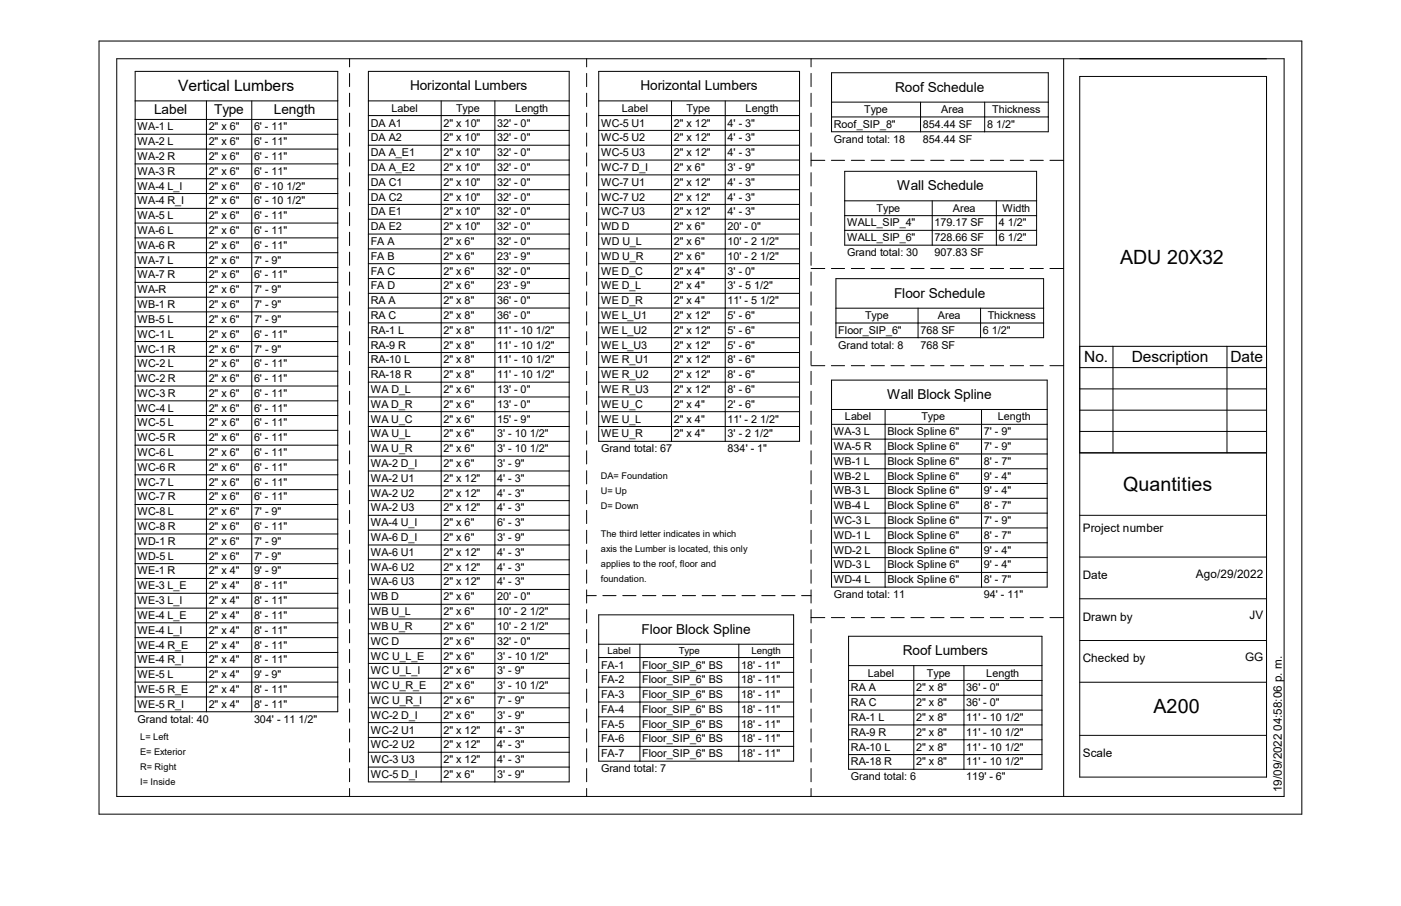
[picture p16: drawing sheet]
<svg xmlns="http://www.w3.org/2000/svg" width="432mm" height="279mm" viewBox="0 0 432 279" stroke-linecap="round" stroke-linejoin="round" font-family="sans-serif">
<defs><g id="words">
<g font-size="6.1">
<text x="345.2" y="81.5">ADU 20X32</text>
<text x="346.2" y="151.5">Quantities</text>
<text x="355.5" y="219.9">A200</text>
</g>
<g font-size="4.8">
<text x="54.9" y="28.1">Vertical Lumbers</text>
<text x="334.2" y="111.6">No.</text>
<text x="348.8" y="111.6">Description</text>
<text x="379.2" y="111.6">Date</text>
</g>
<g font-size="4.2">
<text x="126.4" y="27.9">Horizontal Lumbers</text>
<text x="197.4" y="27.9">Horizontal Lumbers</text>
<text x="275.9" y="28.3">Roof Schedule</text>
<text x="47.5" y="35.3">Label</text>
<text x="66" y="35.3">Type</text>
<text x="84.4" y="35.3">Length</text>
<text x="276.5" y="58.7">Wall Schedule</text>
<text x="275.5" y="91.8">Floor Schedule</text>
<text x="273.4" y="123.1">Wall Block Spline</text>
<text x="197.7" y="195.5">Floor Block Spline</text>
<text x="278.2" y="202.1">Roof Lumbers</text>
</g>
<g font-size="3.6">
<text x="333.7" y="164">Project number</text>
<text x="333.7" y="178.6">Date</text>
<text x="368.6" y="178.1">Ago/29/2022</text>
<text x="333.7" y="191.5">Drawn by</text>
<text x="385.1" y="190.9">JV</text>
<text x="383.8" y="203.8">GG</text>
<text x="333.7" y="204.3">Checked by</text>
<text x="333.7" y="233.6">Scale</text>
<text x="395.1" y="244.2" transform="rotate(-90 395.1 244.2)">19/09/2022 04:58:06 p. m.</text>
</g>
<g font-size="3.3">
<text x="120.6" y="34.5">Label</text>
<text x="140.6" y="34.5">Type</text>
<text x="158.8" y="34.5">Length</text>
<text x="191.6" y="34.5">Label</text>
<text x="211.5" y="34.5">Type</text>
<text x="229.8" y="34.5">Length</text>
<text x="266.3" y="34.9">Type</text>
<text x="290.1" y="34.9">Area</text>
<text x="305.8" y="34.9">Thickness</text>
<text x="42.4" y="40.2">WA-1 L</text>
<text x="64.3" y="40.2">2&quot; x 6&quot;</text>
<text x="78.3" y="40.2">6' - 11&quot;</text>
<text x="114.3" y="39">DA A1</text>
<text x="136.7" y="39">2&quot; x 10&quot;</text>
<text x="153.2" y="39">32' - 0&quot;</text>
<text x="185.2" y="39">WC-5 U1</text>
<text x="207.7" y="39">2&quot; x 12&quot;</text>
<text x="224.2" y="39">4' - 3&quot;</text>
<text x="257" y="39.5">Roof_SIP_8&quot;</text>
<text x="284.4" y="39.5">854.44 SF</text>
<text x="304.2" y="39.5">8 1/2&quot;</text>
<text x="42.4" y="44.8">WA-2 L</text>
<text x="64.3" y="44.8">2&quot; x 6&quot;</text>
<text x="78.3" y="44.8">6' - 11&quot;</text>
<text x="114.3" y="43.6">DA A2</text>
<text x="136.7" y="43.6">2&quot; x 10&quot;</text>
<text x="153.2" y="43.6">32' - 0&quot;</text>
<text x="185.2" y="43.6">WC-5 U2</text>
<text x="207.7" y="43.6">2&quot; x 12&quot;</text>
<text x="224.2" y="43.6">4' - 3&quot;</text>
<text x="257" y="44">Grand total: 18</text>
<text x="284.4" y="44">854.44 SF</text>
<text x="42.4" y="49.4">WA-2 R</text>
<text x="42.4" y="53.9">WA-3 R</text>
<text x="64.3" y="49.4">2&quot; x 6&quot;</text>
<text x="64.3" y="53.9">2&quot; x 6&quot;</text>
<text x="78.3" y="49.4">6' - 11&quot;</text>
<text x="78.3" y="53.9">6' - 11&quot;</text>
<text x="114.3" y="48.2">DA A_E1</text>
<text x="114.3" y="52.7">DA A_E2</text>
<text x="136.7" y="48.2">2&quot; x 10&quot;</text>
<text x="136.7" y="52.7">2&quot; x 10&quot;</text>
<text x="153.2" y="48.2">32' - 0&quot;</text>
<text x="153.2" y="52.7">32' - 0&quot;</text>
<text x="185.2" y="48.2">WC-5 U3</text>
<text x="185.2" y="52.7">WC-7 D_I</text>
<text x="207.7" y="48.2">2&quot; x 12&quot;</text>
<text x="207.7" y="52.7">2&quot; x 6&quot;</text>
<text x="224.2" y="48.2">4' - 3&quot;</text>
<text x="224.2" y="52.7">3' - 9&quot;</text>
<text x="42.4" y="58.5">WA-4 L_I</text>
<text x="64.3" y="58.5">2&quot; x 6&quot;</text>
<text x="78.3" y="58.5">6' - 10 1/2&quot;</text>
<text x="114.3" y="57.3">DA C1</text>
<text x="136.7" y="57.3">2&quot; x 10&quot;</text>
<text x="153.2" y="57.3">32' - 0&quot;</text>
<text x="185.2" y="57.3">WC-7 U1</text>
<text x="207.7" y="57.3">2&quot; x 12&quot;</text>
<text x="224.2" y="57.3">4' - 3&quot;</text>
<text x="42.4" y="63">WA-4 R_I</text>
<text x="64.3" y="63">2&quot; x 6&quot;</text>
<text x="78.3" y="63">6' - 10 1/2&quot;</text>
<text x="114.3" y="61.8">DA C2</text>
<text x="136.7" y="61.8">2&quot; x 10&quot;</text>
<text x="153.2" y="61.8">32' - 0&quot;</text>
<text x="185.2" y="61.8">WC-7 U2</text>
<text x="207.7" y="61.8">2&quot; x 12&quot;</text>
<text x="224.2" y="61.8">4' - 3&quot;</text>
<text x="270.2" y="65.3">Type</text>
<text x="293.7" y="65.3">Area</text>
<text x="309" y="65.3">Width</text>
<text x="42.4" y="67.6">WA-5 L</text>
<text x="64.3" y="67.6">2&quot; x 6&quot;</text>
<text x="78.3" y="67.6">6' - 11&quot;</text>
<text x="114.3" y="66.4">DA E1</text>
<text x="114.3" y="71">DA E2</text>
<text x="136.7" y="66.4">2&quot; x 10&quot;</text>
<text x="136.7" y="71">2&quot; x 10&quot;</text>
<text x="153.2" y="66.4">32' - 0&quot;</text>
<text x="153.2" y="71">32' - 0&quot;</text>
<text x="185.2" y="66.4">WC-7 U3</text>
<text x="185.2" y="71">WD D</text>
<text x="207.7" y="66.4">2&quot; x 12&quot;</text>
<text x="207.7" y="71">2&quot; x 6&quot;</text>
<text x="224.2" y="66.4">4' - 3&quot;</text>
<text x="224.2" y="71">20' - 0&quot;</text>
<text x="261.1" y="69.8">WALL_SIP_4&quot;</text>
<text x="288" y="69.8">179.17 SF</text>
<text x="307.8" y="69.8">4 1/2&quot;</text>
<text x="42.4" y="72.2">WA-6 L</text>
<text x="42.4" y="76.7">WA-6 R</text>
<text x="64.3" y="72.2">2&quot; x 6&quot;</text>
<text x="64.3" y="76.7">2&quot; x 6&quot;</text>
<text x="78.3" y="72.2">6' - 11&quot;</text>
<text x="78.3" y="76.7">6' - 11&quot;</text>
<text x="114.3" y="75.6">FA A</text>
<text x="136.7" y="75.6">2&quot; x 6&quot;</text>
<text x="153.2" y="75.6">32' - 0&quot;</text>
<text x="185.2" y="75.6">WD U_L</text>
<text x="207.7" y="75.6">2&quot; x 6&quot;</text>
<text x="224.2" y="75.6">10' - 2 1/2&quot;</text>
<text x="261.1" y="74.4">WALL_SIP_6&quot;</text>
<text x="288" y="74.4">728.66 SF</text>
<text x="307.8" y="74.4">6 1/2&quot;</text>
<text x="42.4" y="81.3">WA-7 L</text>
<text x="64.3" y="81.3">2&quot; x 6&quot;</text>
<text x="78.3" y="81.3">7' - 9&quot;</text>
<text x="114.3" y="80.1">FA B</text>
<text x="136.7" y="80.1">2&quot; x 6&quot;</text>
<text x="153.2" y="80.1">23' - 9&quot;</text>
<text x="185.2" y="80.1">WD U_R</text>
<text x="207.7" y="80.1">2&quot; x 6&quot;</text>
<text x="224.2" y="80.1">10' - 2 1/2&quot;</text>
<text x="261.1" y="79">Grand total: 30</text>
<text x="288" y="79">907.83 SF</text>
<text x="42.4" y="85.9">WA-7 R</text>
<text x="64.3" y="85.9">2&quot; x 6&quot;</text>
<text x="78.3" y="85.9">6' - 11&quot;</text>
<text x="114.3" y="84.7">FA C</text>
<text x="114.3" y="89.2">FA D</text>
<text x="136.7" y="84.7">2&quot; x 6&quot;</text>
<text x="136.7" y="89.2">2&quot; x 6&quot;</text>
<text x="153.2" y="84.7">32' - 0&quot;</text>
<text x="153.2" y="89.2">23' - 9&quot;</text>
<text x="185.2" y="84.7">WE D_C</text>
<text x="185.2" y="89.2">WE D_L</text>
<text x="207.7" y="84.7">2&quot; x 4&quot;</text>
<text x="207.7" y="89.2">2&quot; x 4&quot;</text>
<text x="224.2" y="84.7">3' - 0&quot;</text>
<text x="224.2" y="89.2">3' - 5 1/2&quot;</text>
<text x="42.4" y="90.4">WA-R</text>
<text x="42.4" y="95">WB-1 R</text>
<text x="64.3" y="90.4">2&quot; x 6&quot;</text>
<text x="64.3" y="95">2&quot; x 6&quot;</text>
<text x="78.3" y="90.4">7' - 9&quot;</text>
<text x="78.3" y="95">7' - 9&quot;</text>
<text x="114.3" y="93.8">RA A</text>
<text x="136.7" y="93.8">2&quot; x 8&quot;</text>
<text x="153.2" y="93.8">36' - 0&quot;</text>
<text x="185.2" y="93.8">WE D_R</text>
<text x="207.7" y="93.8">2&quot; x 4&quot;</text>
<text x="224.2" y="93.8">11' - 5 1/2&quot;</text>
<text x="42.4" y="99.6">WB-5 L</text>
<text x="64.3" y="99.6">2&quot; x 6&quot;</text>
<text x="78.3" y="99.6">7' - 9&quot;</text>
<text x="114.3" y="98.4">RA C</text>
<text x="136.7" y="98.4">2&quot; x 8&quot;</text>
<text x="153.2" y="98.4">36' - 0&quot;</text>
<text x="185.2" y="98.4">WE L_U1</text>
<text x="207.7" y="98.4">2&quot; x 12&quot;</text>
<text x="224.2" y="98.4">5' - 6&quot;</text>
<text x="266.6" y="98.4">Type</text>
<text x="289.1" y="98.4">Area</text>
<text x="304.4" y="98.4">Thickness</text>
<text x="42.4" y="104.1">WC-1 L</text>
<text x="64.3" y="104.1">2&quot; x 6&quot;</text>
<text x="78.3" y="104.1">6' - 11&quot;</text>
<text x="114.3" y="103">RA-1 L</text>
<text x="114.3" y="107.5">RA-9 R</text>
<text x="136.7" y="103">2&quot; x 8&quot;</text>
<text x="136.7" y="107.5">2&quot; x 8&quot;</text>
<text x="153.2" y="103">11' - 10 1/2&quot;</text>
<text x="153.2" y="107.5">11' - 10 1/2&quot;</text>
<text x="185.2" y="103">WE L_U2</text>
<text x="185.2" y="107.5">WE L_U3</text>
<text x="207.7" y="103">2&quot; x 12&quot;</text>
<text x="207.7" y="107.5">2&quot; x 12&quot;</text>
<text x="224.2" y="103">5' - 6&quot;</text>
<text x="224.2" y="107.5">5' - 6&quot;</text>
<text x="258.4" y="103">Floor_SIP_6&quot;</text>
<text x="258.4" y="107.5">Grand total: 8</text>
<text x="283.7" y="103">768 SF</text>
<text x="283.7" y="107.5">768 SF</text>
<text x="302.9" y="103">6 1/2&quot;</text>
<text x="42.4" y="108.7">WC-1 R</text>
<text x="42.4" y="113.2">WC-2 L</text>
<text x="64.3" y="108.7">2&quot; x 6&quot;</text>
<text x="64.3" y="113.2">2&quot; x 6&quot;</text>
<text x="78.3" y="108.7">7' - 9&quot;</text>
<text x="78.3" y="113.2">6' - 11&quot;</text>
<text x="114.3" y="112.1">RA-10 L</text>
<text x="136.7" y="112.1">2&quot; x 8&quot;</text>
<text x="153.2" y="112.1">11' - 10 1/2&quot;</text>
<text x="185.2" y="112.1">WE R_U1</text>
<text x="207.7" y="112.1">2&quot; x 12&quot;</text>
<text x="224.2" y="112.1">8' - 6&quot;</text>
<text x="42.4" y="117.8">WC-2 R</text>
<text x="64.3" y="117.8">2&quot; x 6&quot;</text>
<text x="78.3" y="117.8">6' - 11&quot;</text>
<text x="114.3" y="116.6">RA-18 R</text>
<text x="136.7" y="116.6">2&quot; x 8&quot;</text>
<text x="153.2" y="116.6">11' - 10 1/2&quot;</text>
<text x="185.2" y="116.6">WE R_U2</text>
<text x="207.7" y="116.6">2&quot; x 12&quot;</text>
<text x="224.2" y="116.6">8' - 6&quot;</text>
<text x="42.4" y="122.4">WC-3 R</text>
<text x="64.3" y="122.4">2&quot; x 6&quot;</text>
<text x="78.3" y="122.4">6' - 11&quot;</text>
<text x="114.3" y="121.2">WA D_L</text>
<text x="114.3" y="125.8">WA D_R</text>
<text x="136.7" y="121.2">2&quot; x 6&quot;</text>
<text x="136.7" y="125.8">2&quot; x 6&quot;</text>
<text x="153.2" y="121.2">13' - 0&quot;</text>
<text x="153.2" y="125.8">13' - 0&quot;</text>
<text x="185.2" y="121.2">WE R_U3</text>
<text x="185.2" y="125.8">WE U_C</text>
<text x="207.7" y="121.2">2&quot; x 12&quot;</text>
<text x="207.7" y="125.8">2&quot; x 4&quot;</text>
<text x="224.2" y="121.2">8' - 6&quot;</text>
<text x="224.2" y="125.8">2' - 6&quot;</text>
<text x="42.4" y="127">WC-4 L</text>
<text x="42.4" y="131.5">WC-5 L</text>
<text x="64.3" y="127">2&quot; x 6&quot;</text>
<text x="64.3" y="131.5">2&quot; x 6&quot;</text>
<text x="78.3" y="127">6' - 11&quot;</text>
<text x="78.3" y="131.5">6' - 11&quot;</text>
<text x="114.3" y="130.3">WA U_C</text>
<text x="136.7" y="130.3">2&quot; x 6&quot;</text>
<text x="153.2" y="130.3">15' - 9&quot;</text>
<text x="185.2" y="130.3">WE U_L</text>
<text x="207.7" y="130.3">2&quot; x 4&quot;</text>
<text x="224.2" y="130.3">11' - 2 1/2&quot;</text>
<text x="260.4" y="129.7">Label</text>
<text x="284" y="129.7">Type</text>
<text x="307.5" y="129.7">Length</text>
<text x="42.4" y="136.1">WC-5 R</text>
<text x="64.3" y="136.1">2&quot; x 6&quot;</text>
<text x="78.3" y="136.1">6' - 11&quot;</text>
<text x="114.3" y="134.9">WA U_L</text>
<text x="136.7" y="134.9">2&quot; x 6&quot;</text>
<text x="153.2" y="134.9">3' - 10 1/2&quot;</text>
<text x="185.2" y="134.9">WE U_R</text>
<text x="207.7" y="134.9">2&quot; x 4&quot;</text>
<text x="224.2" y="134.9">3' - 2 1/2&quot;</text>
<text x="257" y="134.2">WA-3 L</text>
<text x="273.5" y="134.2">Block Spline 6&quot;</text>
<text x="303.2" y="134.2">7' - 9&quot;</text>
<text x="42.4" y="140.7">WC-6 L</text>
<text x="64.3" y="140.7">2&quot; x 6&quot;</text>
<text x="78.3" y="140.7">6' - 11&quot;</text>
<text x="114.3" y="139.5">WA U_R</text>
<text x="136.7" y="139.5">2&quot; x 6&quot;</text>
<text x="153.2" y="139.5">3' - 10 1/2&quot;</text>
<text x="185.2" y="139.5">Grand total: 67</text>
<text x="224.2" y="139.5">834' - 1&quot;</text>
<text x="257" y="138.8">WA-5 R</text>
<text x="257" y="143.3">WB-1 L</text>
<text x="273.5" y="138.8">Block Spline 6&quot;</text>
<text x="273.5" y="143.3">Block Spline 6&quot;</text>
<text x="303.2" y="143.3">8' - 7&quot;</text>
<text x="303.2" y="138.8">7' - 9&quot;</text>
<text x="42.4" y="145.2">WC-6 R</text>
<text x="42.4" y="149.8">WC-7 L</text>
<text x="64.3" y="145.2">2&quot; x 6&quot;</text>
<text x="64.3" y="149.8">2&quot; x 6&quot;</text>
<text x="78.3" y="145.2">6' - 11&quot;</text>
<text x="78.3" y="149.8">6' - 11&quot;</text>
<text x="114.3" y="144">WA-2 D_I</text>
<text x="114.3" y="148.6">WA-2 U1</text>
<text x="136.7" y="144">2&quot; x 6&quot;</text>
<text x="136.7" y="148.6">2&quot; x 12&quot;</text>
<text x="153.2" y="144">3' - 9&quot;</text>
<text x="153.2" y="148.6">4' - 3&quot;</text>
<text x="257" y="147.9">WB-2 L</text>
<text x="273.5" y="147.9">Block Spline 6&quot;</text>
<text x="303.2" y="147.9">9' - 4&quot;</text>
<text x="42.4" y="154.3">WC-7 R</text>
<text x="64.3" y="154.3">2&quot; x 6&quot;</text>
<text x="78.3" y="154.3">6' - 11&quot;</text>
<text x="114.3" y="153.2">WA-2 U2</text>
<text x="136.7" y="153.2">2&quot; x 12&quot;</text>
<text x="153.2" y="153.2">4' - 3&quot;</text>
<text x="257" y="152.5">WB-3 L</text>
<text x="273.5" y="152.5">Block Spline 6&quot;</text>
<text x="303.2" y="152.5">9' - 4&quot;</text>
<text x="42.4" y="158.9">WC-8 L</text>
<text x="64.3" y="158.9">2&quot; x 6&quot;</text>
<text x="78.3" y="158.9">7' - 9&quot;</text>
<text x="114.3" y="157.7">WA-2 U3</text>
<text x="136.7" y="157.7">2&quot; x 12&quot;</text>
<text x="153.2" y="157.7">4' - 3&quot;</text>
<text x="257" y="157.1">WB-4 L</text>
<text x="257" y="161.6">WC-3 L</text>
<text x="273.5" y="157.1">Block Spline 6&quot;</text>
<text x="273.5" y="161.6">Block Spline 6&quot;</text>
<text x="303.2" y="157.1">8' - 7&quot;</text>
<text x="303.2" y="161.6">7' - 9&quot;</text>
<text x="42.4" y="163.5">WC-8 R</text>
<text x="64.3" y="163.5">2&quot; x 6&quot;</text>
<text x="78.3" y="163.5">6' - 11&quot;</text>
<text x="114.3" y="162.3">WA-4 U_I</text>
<text x="114.3" y="166.9">WA-6 D_I</text>
<text x="136.7" y="162.3">2&quot; x 6&quot;</text>
<text x="136.7" y="166.9">2&quot; x 6&quot;</text>
<text x="153.2" y="162.3">6' - 3&quot;</text>
<text x="153.2" y="166.9">3' - 9&quot;</text>
<text x="257" y="166.2">WD-1 L</text>
<text x="273.5" y="166.2">Block Spline 6&quot;</text>
<text x="303.2" y="166.2">8' - 7&quot;</text>
<text x="42.4" y="168.1">WD-1 R</text>
<text x="42.4" y="172.6">WD-5 L</text>
<text x="64.3" y="168.1">2&quot; x 6&quot;</text>
<text x="64.3" y="172.6">2&quot; x 6&quot;</text>
<text x="78.3" y="168.1">7' - 9&quot;</text>
<text x="78.3" y="172.6">7' - 9&quot;</text>
<text x="114.3" y="171.4">WA-6 U1</text>
<text x="136.7" y="171.4">2&quot; x 12&quot;</text>
<text x="153.2" y="171.4">4' - 3&quot;</text>
<text x="257" y="170.7">WD-2 L</text>
<text x="273.5" y="170.7">Block Spline 6&quot;</text>
<text x="303.2" y="170.7">9' - 4&quot;</text>
<text x="42.4" y="177.2">WE-1 R</text>
<text x="64.3" y="177.2">2&quot; x 4&quot;</text>
<text x="78.3" y="177.2">9' - 9&quot;</text>
<text x="114.3" y="176">WA-6 U2</text>
<text x="136.7" y="176">2&quot; x 12&quot;</text>
<text x="153.2" y="176">4' - 3&quot;</text>
<text x="257" y="175.3">WD-3 L</text>
<text x="257" y="179.9">WD-4 L</text>
<text x="273.5" y="175.3">Block Spline 6&quot;</text>
<text x="273.5" y="179.9">Block Spline 6&quot;</text>
<text x="303.2" y="175.3">9' - 4&quot;</text>
<text x="303.2" y="179.9">8' - 7&quot;</text>
<text x="42.4" y="181.7">WE-3 L_E</text>
<text x="64.3" y="181.7">2&quot; x 4&quot;</text>
<text x="78.3" y="181.7">8' - 11&quot;</text>
<text x="114.3" y="180.5">WA-6 U3</text>
<text x="114.3" y="185.1">WB D</text>
<text x="136.7" y="180.5">2&quot; x 12&quot;</text>
<text x="136.7" y="185.1">2&quot; x 6&quot;</text>
<text x="153.2" y="180.5">4' - 3&quot;</text>
<text x="153.2" y="185.1">20' - 0&quot;</text>
<text x="257" y="184.4">Grand total: 11</text>
<text x="303.2" y="184.4">94' - 11&quot;</text>
<text x="42.4" y="186.3">WE-3 L_I</text>
<text x="42.4" y="190.9">WE-4 L_E</text>
<text x="64.3" y="186.3">2&quot; x 4&quot;</text>
<text x="64.3" y="190.9">2&quot; x 4&quot;</text>
<text x="78.3" y="186.3">8' - 11&quot;</text>
<text x="78.3" y="190.9">8' - 11&quot;</text>
<text x="114.3" y="189.7">WB U_L</text>
<text x="136.7" y="189.7">2&quot; x 6&quot;</text>
<text x="153.2" y="189.7">10' - 2 1/2&quot;</text>
<text x="42.4" y="195.5">WE-4 L_I</text>
<text x="64.3" y="195.5">2&quot; x 4&quot;</text>
<text x="78.3" y="195.5">8' - 11&quot;</text>
<text x="114.3" y="194.3">WB U_R</text>
<text x="136.7" y="194.3">2&quot; x 6&quot;</text>
<text x="153.2" y="194.3">10' - 2 1/2&quot;</text>
<text x="42.4" y="200">WE-4 R_E</text>
<text x="64.3" y="200">2&quot; x 4&quot;</text>
<text x="78.3" y="200">8' - 11&quot;</text>
<text x="114.3" y="198.8">WC D</text>
<text x="114.3" y="203.4">WC U_L_E</text>
<text x="136.7" y="198.8">2&quot; x 6&quot;</text>
<text x="136.7" y="203.4">2&quot; x 6&quot;</text>
<text x="153.2" y="198.8">32' - 0&quot;</text>
<text x="153.2" y="203.4">3' - 10 1/2&quot;</text>
<text x="42.4" y="204.6">WE-4 R_I</text>
<text x="42.4" y="209.1">WE-5 L</text>
<text x="64.3" y="204.6">2&quot; x 4&quot;</text>
<text x="64.3" y="209.1">2&quot; x 4&quot;</text>
<text x="78.3" y="204.6">8' - 11&quot;</text>
<text x="78.3" y="209.1">9' - 9&quot;</text>
<text x="114.3" y="207.9">WC U_L_I</text>
<text x="136.7" y="207.9">2&quot; x 6&quot;</text>
<text x="153.2" y="207.9">3' - 9&quot;</text>
<text x="185.2" y="206.2">FA-1</text>
<text x="198" y="206.2">Floor_SIP_6&quot; BS</text>
<text x="228.4" y="206.2">18' - 11&quot;</text>
<text x="267.5" y="208.7">Label</text>
<text x="285.7" y="208.7">Type</text>
<text x="304" y="208.7">Length</text>
<text x="42.4" y="213.7">WE-5 R_E</text>
<text x="64.3" y="213.7">2&quot; x 4&quot;</text>
<text x="78.3" y="213.7">8' - 11&quot;</text>
<text x="114.3" y="212.5">WC U_R_E</text>
<text x="136.7" y="212.5">2&quot; x 6&quot;</text>
<text x="153.2" y="212.5">3' - 10 1/2&quot;</text>
<text x="185.2" y="210.7">FA-2</text>
<text x="185.2" y="215.3">FA-3</text>
<text x="198" y="210.7">Floor_SIP_6&quot; BS</text>
<text x="198" y="215.3">Floor_SIP_6&quot; BS</text>
<text x="228.4" y="210.7">18' - 11&quot;</text>
<text x="228.4" y="215.3">18' - 11&quot;</text>
<text x="262.3" y="213.2">RA A</text>
<text x="282.4" y="213.2">2&quot; x 8&quot;</text>
<text x="297.8" y="213.2">36' - 0&quot;</text>
<text x="42.4" y="218.3">WE-5 R_I</text>
<text x="64.3" y="218.3">2&quot; x 4&quot;</text>
<text x="78.3" y="218.3">8' - 11&quot;</text>
<text x="114.3" y="217.1">WC U_R_I</text>
<text x="114.3" y="221.7">WC-2 D_I</text>
<text x="136.7" y="217.1">2&quot; x 6&quot;</text>
<text x="136.7" y="221.7">2&quot; x 6&quot;</text>
<text x="153.2" y="217.1">7' - 9&quot;</text>
<text x="153.2" y="221.7">3' - 9&quot;</text>
<text x="185.2" y="219.8">FA-4</text>
<text x="198" y="219.8">Floor_SIP_6&quot; BS</text>
<text x="228.4" y="219.8">18' - 11&quot;</text>
<text x="262.3" y="217.8">RA C</text>
<text x="282.4" y="217.8">2&quot; x 8&quot;</text>
<text x="297.8" y="217.8">36' - 0&quot;</text>
<text x="42.4" y="222.8">Grand total: 40</text>
<text x="78.3" y="222.8">304' - 11 1/2&quot;</text>
<text x="114.3" y="226.2">WC-2 U1</text>
<text x="136.7" y="226.2">2&quot; x 12&quot;</text>
<text x="153.2" y="226.2">4' - 3&quot;</text>
<text x="185.2" y="224.4">FA-5</text>
<text x="198" y="224.4">Floor_SIP_6&quot; BS</text>
<text x="228.4" y="224.4">18' - 11&quot;</text>
<text x="262.3" y="222.3">RA-1 L</text>
<text x="262.3" y="226.9">RA-9 R</text>
<text x="282.4" y="222.3">2&quot; x 8&quot;</text>
<text x="282.4" y="226.9">2&quot; x 8&quot;</text>
<text x="297.8" y="222.3">11' - 10 1/2&quot;</text>
<text x="297.8" y="226.9">11' - 10 1/2&quot;</text>
<text x="114.3" y="230.8">WC-2 U2</text>
<text x="136.7" y="230.8">2&quot; x 12&quot;</text>
<text x="153.2" y="230.8">4' - 3&quot;</text>
<text x="185.2" y="229">FA-6</text>
<text x="185.2" y="233.5">FA-7</text>
<text x="198" y="229">Floor_SIP_6&quot; BS</text>
<text x="198" y="233.5">Floor_SIP_6&quot; BS</text>
<text x="228.4" y="229">18' - 11&quot;</text>
<text x="228.4" y="233.5">18' - 11&quot;</text>
<text x="262.3" y="231.5">RA-10 L</text>
<text x="282.4" y="231.5">2&quot; x 8&quot;</text>
<text x="297.8" y="231.5">11' - 10 1/2&quot;</text>
<text x="114.3" y="235.3">WC-3 U3</text>
<text x="114.3" y="239.9">WC-5 D_I</text>
<text x="136.7" y="235.3">2&quot; x 12&quot;</text>
<text x="136.7" y="239.9">2&quot; x 6&quot;</text>
<text x="153.2" y="235.3">4' - 3&quot;</text>
<text x="153.2" y="239.9">3' - 9&quot;</text>
<text x="185.2" y="238.1">Grand total: 7</text>
<text x="262.3" y="236">RA-18 R</text>
<text x="282.4" y="236">2&quot; x 8&quot;</text>
<text x="297.8" y="236">11' - 10 1/2&quot;</text>
<text x="262.3" y="240.6">Grand total: 6</text>
<text x="297.8" y="240.6">119' - 6&quot;</text>
</g>
<g font-size="3">
<text x="187.2" y="201.7">Label</text>
<text x="209.2" y="201.7">Type</text>
<text x="231.6" y="201.7">Length</text>
</g>
<g font-size="2.8">
<text x="185.2" y="147.6">DA= Foundation</text>
<text x="185.2" y="152.3">U= Up</text>
<text x="185.2" y="157">D= Down</text>
<text x="185.2" y="165.5">The third letter indicates in which</text>
<text x="185.2" y="170.2">axis the Lumber is located, this only</text>
<text x="185.2" y="174.9">applies to the roof, floor and</text>
<text x="185.2" y="179.6">foundation.</text>
<text x="43.2" y="228.1">L= Left</text>
<text x="43.2" y="232.8">E= Exterior</text>
<text x="43.2" y="237.5">R= Right</text>
<text x="43.2" y="242.2">I= Inside</text>
</g>
</g></defs>
<g fill="none" stroke="#000" stroke-width=".31">
<path d="M30.5 12.7h370.7v238.4h-370.7zM36 18.1h359.8v227.5h-359.8zM107.7 18.1v2.5M180.8 18.1v2.5M250 18.1v2.5M327.8 18.1v227.5M107.7 22.6v4.1M107.7 28.7v4.2M107.7 34.9v4.1M180.8 22.6v4.1M180.8 28.7v4.2M180.8 34.9v4.1"/>
<path d="M250 22.6v4.1M250 28.7v4.2M250 34.9v4.1M332.8 23.6h57.6v216h-57.6zM107.7 41v4.1M107.7 47.2v4M107.7 53.3v4.1M107.7 59.4v4.1M180.8 41v4.1M180.8 47.2v4M180.8 53.3v4.1M180.8 59.4v4.1"/>
<path d="M250 41v4.1M250 47.2v4M250 53.3v4.1M250 59.4v4.1M250 49.4h4.2M256.2 49.4h4.1M262.4 49.4h4M268.5 49.4h4.1M274.6 49.4h4.1M280.8 49.4h4M286.9 49.4h4.1M293 49.4h4.1"/>
<path d="M299.1 49.4h4.1M305.2 49.4h4.1M311.4 49.4h4.1M317.5 49.4h4.1M323.6 49.4h4.2M107.7 65.5v4.1M107.7 71.6v4.1M107.7 77.8v4M180.8 65.5v4.1M180.8 71.6v4.1M180.8 77.8v4M250 65.5v4.1"/>
<path d="M250 71.6v4.1M250 77.8v4M107.7 83.9v4.1M107.7 90v4.1M107.7 96.1v4.1M180.8 83.9v4.1M180.8 90v4.1M180.8 96.1v4.1M250 83.9v4.1M250 90v4.1M250 96.1v4.1M250 82.8h4.2"/>
<path d="M256.2 82.8h4.1M262.4 82.8h4M268.5 82.8h4.1M274.6 82.8h4.1M280.8 82.8h4M286.9 82.8h4.1M293 82.8h4.1M299.1 82.8h4.1M305.2 82.8h4.1M311.4 82.8h4.1M317.5 82.8h4.1M323.6 82.8h4.2"/>
<path d="M107.7 102.3v4M107.7 108.4v4.1M107.7 114.5v4.1M180.8 102.3v4M180.8 108.4v4.1M180.8 114.5v4.1M250 102.3v4M250 108.4v4.1M250 114.5v4.1M250 112.8h4.2M256.2 112.8h4.1M262.4 112.8h4"/>
<path d="M268.5 112.8h4.1M274.6 112.8h4.1M280.8 112.8h4M286.9 112.8h4.1M293 112.8h4.1M299.1 112.8h4.1M305.2 112.8h4.1M311.4 112.8h4.1M317.5 112.8h4.1M323.6 112.8h4.2M107.7 120.6v4.1M107.7 126.8v4.1"/>
<path d="M107.7 132.9v4.1M107.7 139v4.1M180.8 120.6v4.1M180.8 126.8v4.1M180.8 132.9v4.1M180.8 139v4.1M250 120.6v4.1M250 126.8v4.1M250 132.9v4.1M250 139v4.1M332.8 139.7h57.6M107.7 145.2v4"/>
<path d="M107.7 151.3v4.1M107.7 157.4v4.1M180.8 145.2v4M180.8 151.3v4.1M180.8 157.4v4.1M250 145.2v4M250 151.3v4.1M250 157.4v4.1M332.8 158.9h57.6M107.7 163.5v4.1M107.7 169.6v4.1M107.7 175.8v4.1"/>
<path d="M180.8 163.5v4.1M180.8 169.6v4.1M180.8 175.8v4.1M250 163.5v4.1M250 169.6v4.1M250 175.8v4.1M332.8 171.8h57.6M107.7 181.9v4.1M107.7 188v4.1M107.7 194.1v4.1M180.8 181.9v4.1M180.8 188v4.1"/>
<path d="M180.8 194.1v4.1M180.8 183.7h3M185.8 183.7h4.1M191.9 183.7h4.1M198 183.7h4.1M204.2 183.7h4M210.3 183.7h4.1M216.4 183.7h4.1M222.5 183.7h4.2M228.7 183.7h4M234.8 183.7h4.1M240.9 183.7h4.1"/>
<path d="M247.1 183.7h2.9M250 181.9v4.1M250 188v4.1M250 194.1v4.1M250 190.5h4.2M256.2 190.5h4.1M262.4 190.5h4M268.5 190.5h4.1M274.6 190.5h4.1M280.8 190.5h4M286.9 190.5h4.1M293 190.5h4.1"/>
<path d="M299.1 190.5h4.1M305.2 190.5h4.1M311.4 190.5h4.1M317.5 190.5h4.1M323.6 190.5h4.2M332.8 184.7h57.6M332.8 197.5h57.6M107.7 200.3v4M107.7 206.4v4.1M107.7 212.5v4.1M107.7 218.7v4M180.8 200.3v4"/>
<path d="M180.8 206.4v4.1M180.8 212.5v4.1M180.8 218.7v4M250 200.3v4M250 206.4v4.1M250 212.5v4.1M250 218.7v4M332.8 210.4h57.6M107.7 224.8v4.1M107.7 230.9v4.1M107.7 237v4.1M180.8 224.8v4.1"/>
<path d="M180.8 230.9v4.1M180.8 237v4.1M250 224.8v4.1M250 230.9v4.1M250 237v4.1M332.8 226.8h57.6M107.7 243.2v2.4M180.8 243.2v2.4M250 243.2v2.4"/>
</g>
<g fill="#fff">
<path d="M333.7 230.3h9.2v4.1h-9.2z"/>
<path d="M333.7 201h19.3v4.1h-19.3z"/>
<path d="M333.7 188.2h15.4v4.1h-15.4z"/>
<path d="M333.7 175.3h7.7v4.1h-7.7z"/>
<path d="M333.7 160.8h25v4h-25z"/>
</g>
<g fill="none" stroke="#000" stroke-width=".31">
<path d="M41.7 22h62.4v197.5h-62.4zM41.7 36.8h62.4M41.7 31.1h62.4M63.6 31.1v188.4M77.6 31.1v188.4M113.5 31.1h61.9M113.5 22h61.9v219.1h-61.9zM113.5 35.6h61.9M136 31.1v210M152.5 31.1v210M184.5 31.1h61.9M184.5 22h61.9v114.1h-61.9z"/>
<path d="M184.5 35.6h61.9M207 31.1v105M223.5 31.1v105M256.3 22.4h66.8v18.2h-66.8zM256.3 36.1h66.8M256.3 31.5h66.8M283.7 31.5v9.1M303.5 31.5v9.1M41.7 59.7h62.4M41.7 55.1h62.4M41.7 50.5h62.4M41.7 46h62.4"/>
<path d="M41.7 41.4h62.4M113.5 58.5h61.9M113.5 53.9h61.9M113.5 49.4h61.9M113.5 44.8h61.9M113.5 40.2h61.9M184.5 58.5h61.9M184.5 53.9h61.9M184.5 49.4h61.9M184.5 44.8h61.9M184.5 40.2h61.9M260.3 52.8h59.2v22.8h-59.2z"/>
<path d="M41.7 77.9h62.4M41.7 73.4h62.4M41.7 68.8h62.4M41.7 64.3h62.4M113.5 76.8h61.9M113.5 72.2h61.9M113.5 67.6h61.9M113.5 63h61.9M184.5 76.8h61.9M184.5 72.2h61.9M184.5 67.6h61.9M184.5 63h61.9"/>
<path d="M260.3 71h59.2M260.3 66.5h59.2M260.3 61.9h59.2M287.3 61.9v13.7M307.1 61.9v13.7M41.7 96.2h62.4M41.7 91.7h62.4M41.7 87.1h62.4M41.7 82.5h62.4M113.5 99.6h61.9M113.5 95h61.9M113.5 90.5h61.9"/>
<path d="M113.5 85.9h61.9M113.5 81.3h61.9M184.5 99.6h61.9M184.5 95h61.9M184.5 90.5h61.9M184.5 85.9h61.9M184.5 81.3h61.9M257.6 85.9h64v18.2h-64zM257.6 95h64M257.6 99.6h64M283 95v9.1M302.2 95v9.1"/>
<path d="M41.7 119h62.4M41.7 114.5h62.4M41.7 109.9h62.4M41.7 105.3h62.4M41.7 100.8h62.4M113.5 117.9h61.9M113.5 113.3h61.9M113.5 108.7h61.9M113.5 104.1h61.9M184.5 117.9h61.9M184.5 113.3h61.9M184.5 108.7h61.9"/>
<path d="M184.5 104.1h61.9M256.3 117.2h66.4v63.9h-66.4zM332.8 106.8h57.6v32.9h-57.6zM332.8 119.9h57.6M332.8 113.4h57.6M343 106.8v32.9M378.2 106.8v32.9M41.7 137.3h62.4M41.7 132.7h62.4M41.7 128.1h62.4M41.7 123.6h62.4M113.5 136.1h61.9"/>
<path d="M113.5 131.5h61.9M113.5 127h61.9M113.5 122.4h61.9M184.5 131.5h61.9M184.5 127h61.9M184.5 122.4h61.9M256.3 140h66.4M256.3 135.4h66.4M256.3 130.9h66.4M256.3 126.3h66.4M272.8 126.3v54.8M302.5 126.3v54.8"/>
<path d="M332.8 133.1h57.6M332.8 126.5h57.6M41.7 155.6h62.4M41.7 151h62.4M41.7 146.4h62.4M41.7 141.9h62.4M113.5 158.9h61.9M113.5 154.4h61.9M113.5 149.8h61.9M113.5 145.2h61.9M113.5 140.7h61.9M256.3 158.2h66.4"/>
<path d="M256.3 153.7h66.4M256.3 149.1h66.4M256.3 144.6h66.4M41.7 178.4h62.4M41.7 173.8h62.4M41.7 169.2h62.4M41.7 164.7h62.4M41.7 160.1h62.4M113.5 177.2h61.9M113.5 172.6h61.9M113.5 168.1h61.9M113.5 163.5h61.9"/>
<path d="M256.3 176.5h66.4M256.3 172h66.4M256.3 167.4h66.4M256.3 162.8h66.4M41.7 196.6h62.4M41.7 192.1h62.4M41.7 187.5h62.4M41.7 183h62.4M113.5 195.5h61.9M113.5 190.9h61.9M113.5 186.4h61.9M113.5 181.8h61.9"/>
<path d="M184.5 189.6h60.1v45.1h-60.1zM184.5 198.7h60.1M197.2 198.7v36M227.7 198.7v36M261.5 196.2h59.6v41h-59.6zM41.7 214.9h62.4M41.7 210.4h62.4M41.7 205.8h62.4M41.7 201.2h62.4M113.5 218.3h61.9M113.5 213.7h61.9M113.5 209.2h61.9"/>
<path d="M113.5 204.6h61.9M113.5 200h61.9M184.5 216.5h60.1M184.5 211.9h60.1M184.5 207.3h60.1M184.5 202.8h60.1M261.5 219h59.6M261.5 214.4h59.6M261.5 209.8h59.6M261.5 205.3h59.6M281.6 205.3v31.9M297.1 205.3v31.9"/>
<path d="M113.5 236.6h61.9M113.5 232h61.9M113.5 227.4h61.9M113.5 222.8h61.9M184.5 230.2h60.1M184.5 225.6h60.1M184.5 221.1h60.1M261.5 232.7h59.6M261.5 228.1h59.6M261.5 223.6h59.6"/>
</g>
<use href="#words"/>
</svg>
